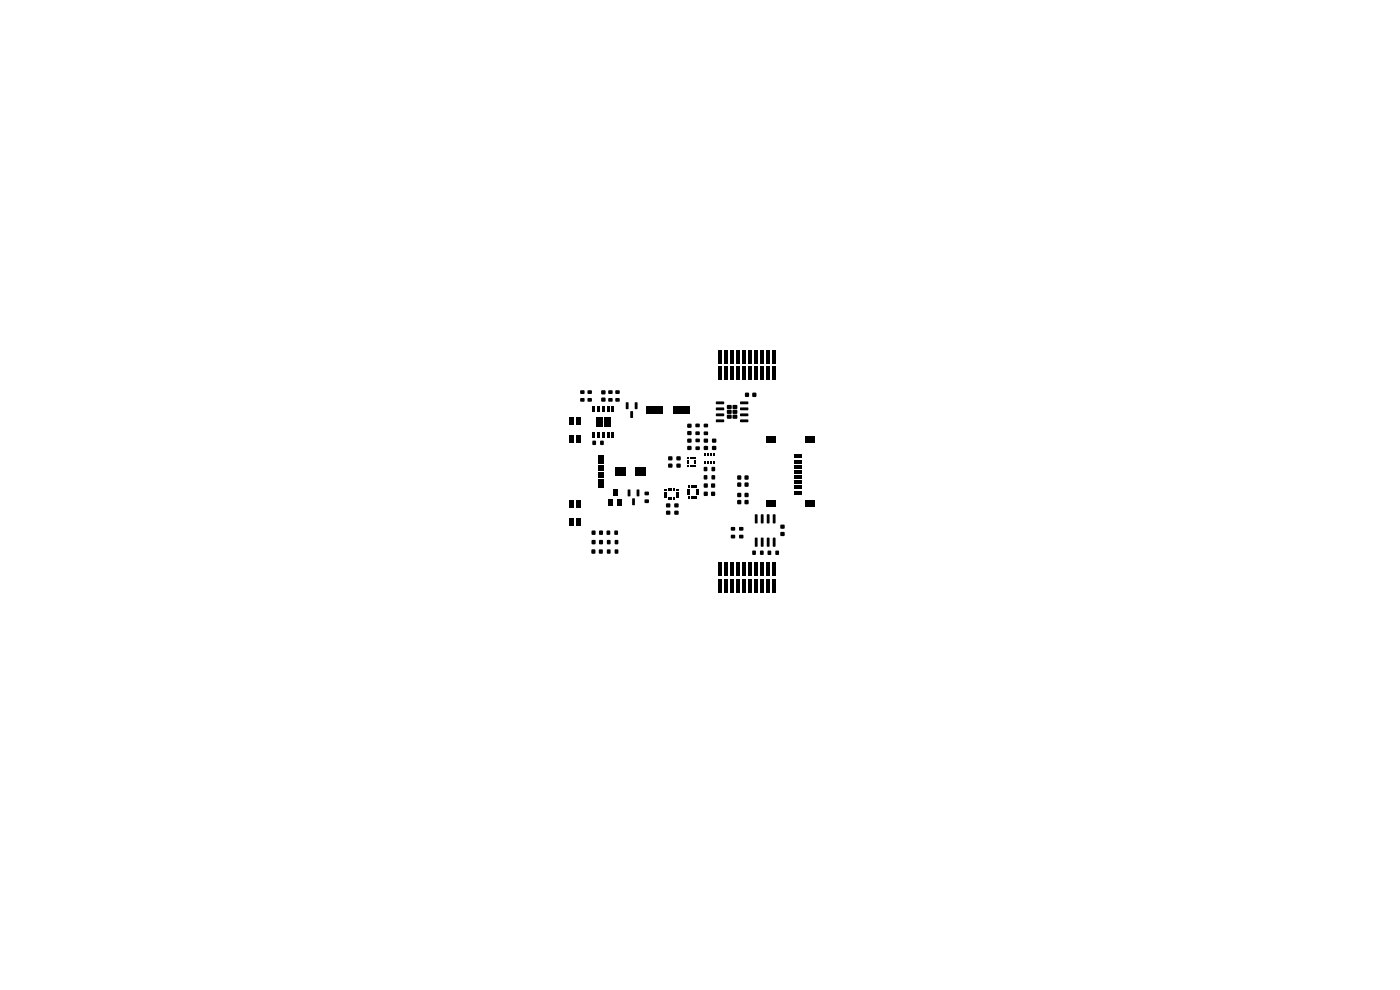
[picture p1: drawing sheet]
<svg xmlns="http://www.w3.org/2000/svg" width="297mm" height="210mm" viewBox="0 0 297 210" stroke-linecap="round" stroke-linejoin="round" font-family="sans-serif">
<g fill="#000">
<path d="M152.4 74.3h.8v2.9h-.8zM152.4 77.8h.8v2.9h-.8zM153.7 74.3h.7v2.9h-.7zM153.7 77.8h.7v2.9h-.7zM155 74.3h.7v2.9h-.7zM155 77.8h.7v2.9h-.7zM156.2 74.3h.8v2.9h-.8zM156.2 77.8h.8v2.9h-.8zM157.5 74.3h.7v2.9h-.7zM157.5 77.8h.7v2.9h-.7zM158.8 74.3h.7v2.9h-.7zM158.8 77.8h.7v2.9h-.7z"/>
<path d="M160 74.3h.8v2.9h-.8zM160 77.8h.8v2.9h-.8zM161.3 74.3h.7v2.9h-.7zM161.3 77.8h.7v2.9h-.7zM162.6 74.3h.7v2.9h-.7zM162.6 77.8h.7v2.9h-.7zM163.8 74.3h.8v2.9h-.8zM163.8 77.8h.8v2.9h-.8zM120.8 88.6h1v1.6h-1zM120.8 92.4h1v1.6h-1zM122.2 88.6h1v1.6h-1zM122.2 92.4h1v1.6h-1z"/>
<path d="M123.1 82.8h.9v.7h-.9zM123.1 84.5h.9v.7h-.9zM124.7 84.5h.8v.7h-.8zM124.7 82.8h.8v.7h-.8zM125.7 91.8h.6v1.1h-.6zM125.7 86.3h.6v1.1h-.6zM125.7 93.5h.7v.9h-.7zM126.9 96.5h1.1v.3h-1.1zM126.9 97.3h1.1v.3h-1.1zM126.9 98.6h1.1v.3h-1.1zM126.9 99.6h1.1v.3h-1.1zM126.9 99.1h1.1v.3h-1.1z"/>
<path d="M126.9 98.1h1.1v.3h-1.1zM126.9 97.6h1.1v.3h-1.1zM126.9 96.8h1.1v.3h-1.1zM126.7 91.8h.6v1.1h-.6zM126.7 86.3h.6v1.1h-.6zM126.5 89.6h1.4v.9h-1.4zM126.5 88.6h1.4v.9h-1.4zM127.4 93.5h.6v.9h-.6zM127.6 82.8h.8v.8h-.8zM127.6 84.4h.8v.8h-.8zM127.7 91.8h.6v1.1h-.6zM127.7 86.3h.6v1.1h-.6z"/>
<path d="M129.1 84.5h.8v.7h-.8zM129.1 82.8h.8v.7h-.8zM128.7 91.8h.6v1.1h-.6zM128.7 86.3h.6v1.1h-.6zM128.1 89.6h1.4v.9h-1.4zM128.1 88.6h1.4v.9h-1.4zM129.7 91.8h.6v1.1h-.6zM129.7 86.3h.6v1.1h-.6zM130.6 84.5h.8v.7h-.8zM130.6 82.8h.8v.7h-.8zM132.8 85.4h.5v1.4l-.5-.1zM133.7 87.2l.6 .1-.1 1.4-.5-.1z"/>
<path d="M134.7 85.4h.5v1.4l-.5-.1zM137.1 86.2h3.5v1.6h-3.5zM141.8 98.4h.8v.8h-.8zM141.8 96.8h.8v.8h-.8zM142.8 86.2h3.4v1.6h-3.4zM143.5 98.4h.9v.8h-.9zM143.5 96.8h.9v.8h-.9zM145.8 91.5h.9v.7h-.9zM145.8 89.9h.9v.8h-.9zM145.8 97.1h.4v.3h-.4zM145.8 97.6h.4v.3h-.4zM145.8 98.1h.4v.3h-.4z"/>
<path d="M145.8 98.6h.4v.3h-.4zM146.3 97.1h.4v.3h-.4zM146.3 98.6h.4v.4h-.4zM145.8 93.1h.9v.8h-.9zM145.8 94.6h.9v.8h-.9zM146.8 97.1h.4v.3h-.4zM146.8 98.6h.4v.4h-.4zM147.3 98.6h.4v.3h-.4zM147.3 98.1h.4v.3h-.4zM147.3 97.6h.4v.3h-.4zM147.3 97.1h.4v.3h-.4zM147.6 89.9h.8v.7h-.8z"/>
<path d="M147.6 91.6h.8v.6h-.8zM147.6 93.1h.8v.7h-.8zM147.6 94.7h.8v.7h-.8zM149.3 97.8h.4v.5h-.4zM149.3 96.2h.4v.5h-.4zM149.3 94.6h.9v.8h-.9zM149.3 93.1h.9v.8h-.9zM150 97.8h.3v.5h-.3zM150 96.2h.3v.5h-.3zM149.3 89.9h.9v.7h-.9zM149.3 91.6h.9v.7h-.9zM149.3 99.1h.7v.8h-.7z"/>
<path d="M150.6 97.8h.4v.5h-.4zM150.6 96.2h.4v.5h-.4zM151.1 94.6h.8v.8h-.8zM151.1 93.1h.8v.8h-.8zM151.3 97.8h.3v.5h-.3zM151.3 96.2h.3v.5h-.3zM151 99.1h.7v.8h-.7zM151.9 85.2h1.6l.1 .5h-1.6zM151.9 86.5l1.6-.1 .1 .5-1.6 .1zM151.9 87.7h1.6l.1 .5-1.6 .1zM151.9 89h1.6l.1 .5-1.6 .1zM154.3 86h.9v.7h-.9z"/>
<path d="M154.3 87h.9v.7h-.9zM154.3 88h.9v.8h-.9zM155.5 86h.9v.7h-.9zM155.5 87h.9v.7h-.9zM155.5 88h.9v.8h-.9zM157 89h1.7l.1 .5-1.7 .1zM157 87.7h1.7l.1 .5-1.7 .1zM157 86.5l1.7-.1 .1 .5-1.7 .1zM157 85.2h1.7l.1 .5h-1.7zM158.1 83.3h.8v.9h-.8zM159.6 83.3h.8v.9h-.8zM162.5 92.4h2v1.5h-2z"/>
<path d="M168.4 96.4h1.5v.8h-1.5zM168.4 97.5h1.5v.8h-1.5zM168.4 98.6h1.5v.8h-1.5zM170.8 92.4h2v1.5h-2zM120.8 106.1h1v1.6h-1zM120.8 109.9h1v1.6h-1zM122.2 106.1h1v1.6h-1zM122.2 109.9h1v1.6h-1zM125.5 116.6h.8v.8h-.8zM125.6 112.6h.7v.8h-.7zM125.6 114.6h.7v.8h-.7zM126.9 100.1h1.1v.3h-1.1z"/>
<path d="M126.9 101.1h1.1v.3h-1.1zM126.9 102.4h1.1v.3h-1.1zM126.9 103.2h1.1v.3h-1.1zM126.9 102.9h1.1v.3h-1.1zM126.9 102.1h1.1v.3h-1.1zM126.9 101.6h1.1v.3h-1.1zM126.9 100.6h1.1v.3h-1.1zM127.1 116.6h.7v.8h-.7zM127.1 112.6h.8v.8h-.8zM127.1 114.6h.8v.8h-.8zM128.7 112.6h.7v.8h-.7zM128.8 114.6h.7v.8h-.7z"/>
<path d="M128.8 116.6h.7v.8h-.7zM129.1 105.9h.9v1.4h-.9zM130.4 112.6h.7v.8h-.7zM130.4 114.6h.7v.8h-.7zM130.4 116.6h.7v.8h-.7zM130.5 99.2h2.3v1.7h-2.3zM130.1 103.8h.8v1.4h-.8zM131 105.9h.9v1.4h-.9zM133.2 103.9h.5v1.4l-.5-.1zM134.1 105.7l.6 .1-.1 1.4-.5-.1zM134.7 99.2h2.3v1.7h-2.3zM135.1 103.9h.5v1.4l-.5-.1z"/>
<path d="M136.8 104.3h.8v.7h-.8zM136.8 106h.8v.7h-.8zM141 103.8h.5v.4h-.5zM141 104.3h.5v.4h-.5zM141 104.8h.5v.4h-.5zM141 105.3h.5v.4h-.5zM141.8 105.4h.3v.5h-.3zM141.8 103.6h.3v.5h-.3zM141.3 106.8h.9v.8h-.9zM141.3 108.4h.9v.7h-.9zM142.3 105.4h.3v.5h-.3zM142.3 103.6h.3v.5h-.3z"/>
<path d="M142.8 105.4h.3v.5h-.3zM142.8 103.6h.3v.5h-.3zM143.1 106.8h.8v.8h-.8zM143.1 108.4h.8v.7h-.8zM143.4 105.3h.5v.4h-.5zM143.4 104.8h.5v.4h-.5zM143.4 104.3h.5v.4h-.5zM143.4 103.8h.5v.4h-.5zM145.8 103.7h.5v.3h-.5zM145.8 104.2h.5v.3h-.5zM145.8 104.7h.5v.3h-.5zM146.1 105.3h.2v.5h-.2z"/>
<path d="M146.1 102.9h.2v.5h-.2zM146.6 105.3h.2v.5h-.2zM146.6 102.9h.2v.5h-.2zM147.1 105.3h.2v.5h-.2zM147.1 102.9h.2v.5h-.2zM147.6 105.3h.2v.5h-.2zM147.6 102.9h.2v.5h-.2zM147.7 104.7h.5v.3h-.5zM147.7 104.2h.5v.3h-.5zM147.7 103.7h.5v.3h-.5zM149.3 100.8h.7v.9h-.7zM149.3 104.3h.8v.9h-.8z"/>
<path d="M149.3 102.6h.8v.8h-.8zM151 100.8h.7v.9h-.7zM150.9 104.3h.8v.9h-.8zM150.9 102.6h.8v.8h-.8zM152.4 119.3h.8v2.9h-.8zM153.7 119.3h.7v2.9h-.7zM155 119.3h.7v2.9h-.7zM155.1 111.8h.8v.7h-.8zM155.1 113.5h.8v.7h-.8zM156.4 104.6h.8v.8h-.8zM156.4 106.1h.8v.8h-.8zM156.2 119.3h.8v2.9h-.8z"/>
<path d="M156.4 102.4h.8v.8h-.8zM156.4 100.9h.8v.8h-.8zM156.8 111.8h.9v.7h-.9zM156.8 113.5h.9v.7h-.9zM158 104.6h.8v.8h-.8zM158 106.1h.8v.8h-.8zM157.5 119.3h.7v2.9h-.7zM158 102.4h.8v.8h-.8zM158 100.9h.8v.8h-.8zM158.8 119.3h.7v2.9h-.7zM159.6 116.8h.7v.9h-.7zM160.2 109.1l.5 .1-.1 1.8-.5-.1z"/>
<path d="M160.2 114.1h.5l-.1 1.9-.5-.1zM160 119.3h.8v2.9h-.8zM161.3 116.8h.7v.9h-.7zM161.4 109.1l.6 .1-.1 1.8-.5-.1zM161.4 114.1h.6l-.1 1.9-.5-.1zM161.3 119.3h.7v2.9h-.7zM162.9 116.8h.7v.9h-.7zM162.7 109.1l.5 .1v1.8l-.5-.1zM162.7 114.1h.5v1.9l-.5-.1zM162.6 119.3h.7v2.9h-.7zM164 109.1l.5 .1-.1 1.8-.5-.1zM164 114.1h.5l-.1 1.9-.5-.1z"/>
<path d="M164.5 116.8h.7v.9h-.7zM162.5 106.2h2v1.4h-2zM163.8 119.3h.8v2.9h-.8zM165.6 111.3h.8v.8h-.8zM165.6 112.9h.8v.8h-.8zM168.4 99.7h1.5v.8h-1.5zM168.4 100.8h1.5v.8h-1.5zM168.4 101.9h1.5v.8h-1.5zM168.4 103h1.5v.8h-1.5zM168.4 104.1h1.5v.8h-1.5zM170.8 106.2h2v1.4h-2zM152.4 122.8h.8v2.9h-.8z"/>
<path d="M153.7 122.8h.7v2.9h-.7zM155 122.8h.7v2.9h-.7zM156.2 122.8h.8v2.9h-.8zM157.5 122.8h.7v2.9h-.7zM158.8 122.8h.7v2.9h-.7zM160 122.8h.8v2.9h-.8zM161.3 122.8h.7v2.9h-.7zM162.6 122.8h.7v2.9h-.7zM163.8 122.8h.8v2.9h-.8z"/>
</g>
</svg>
